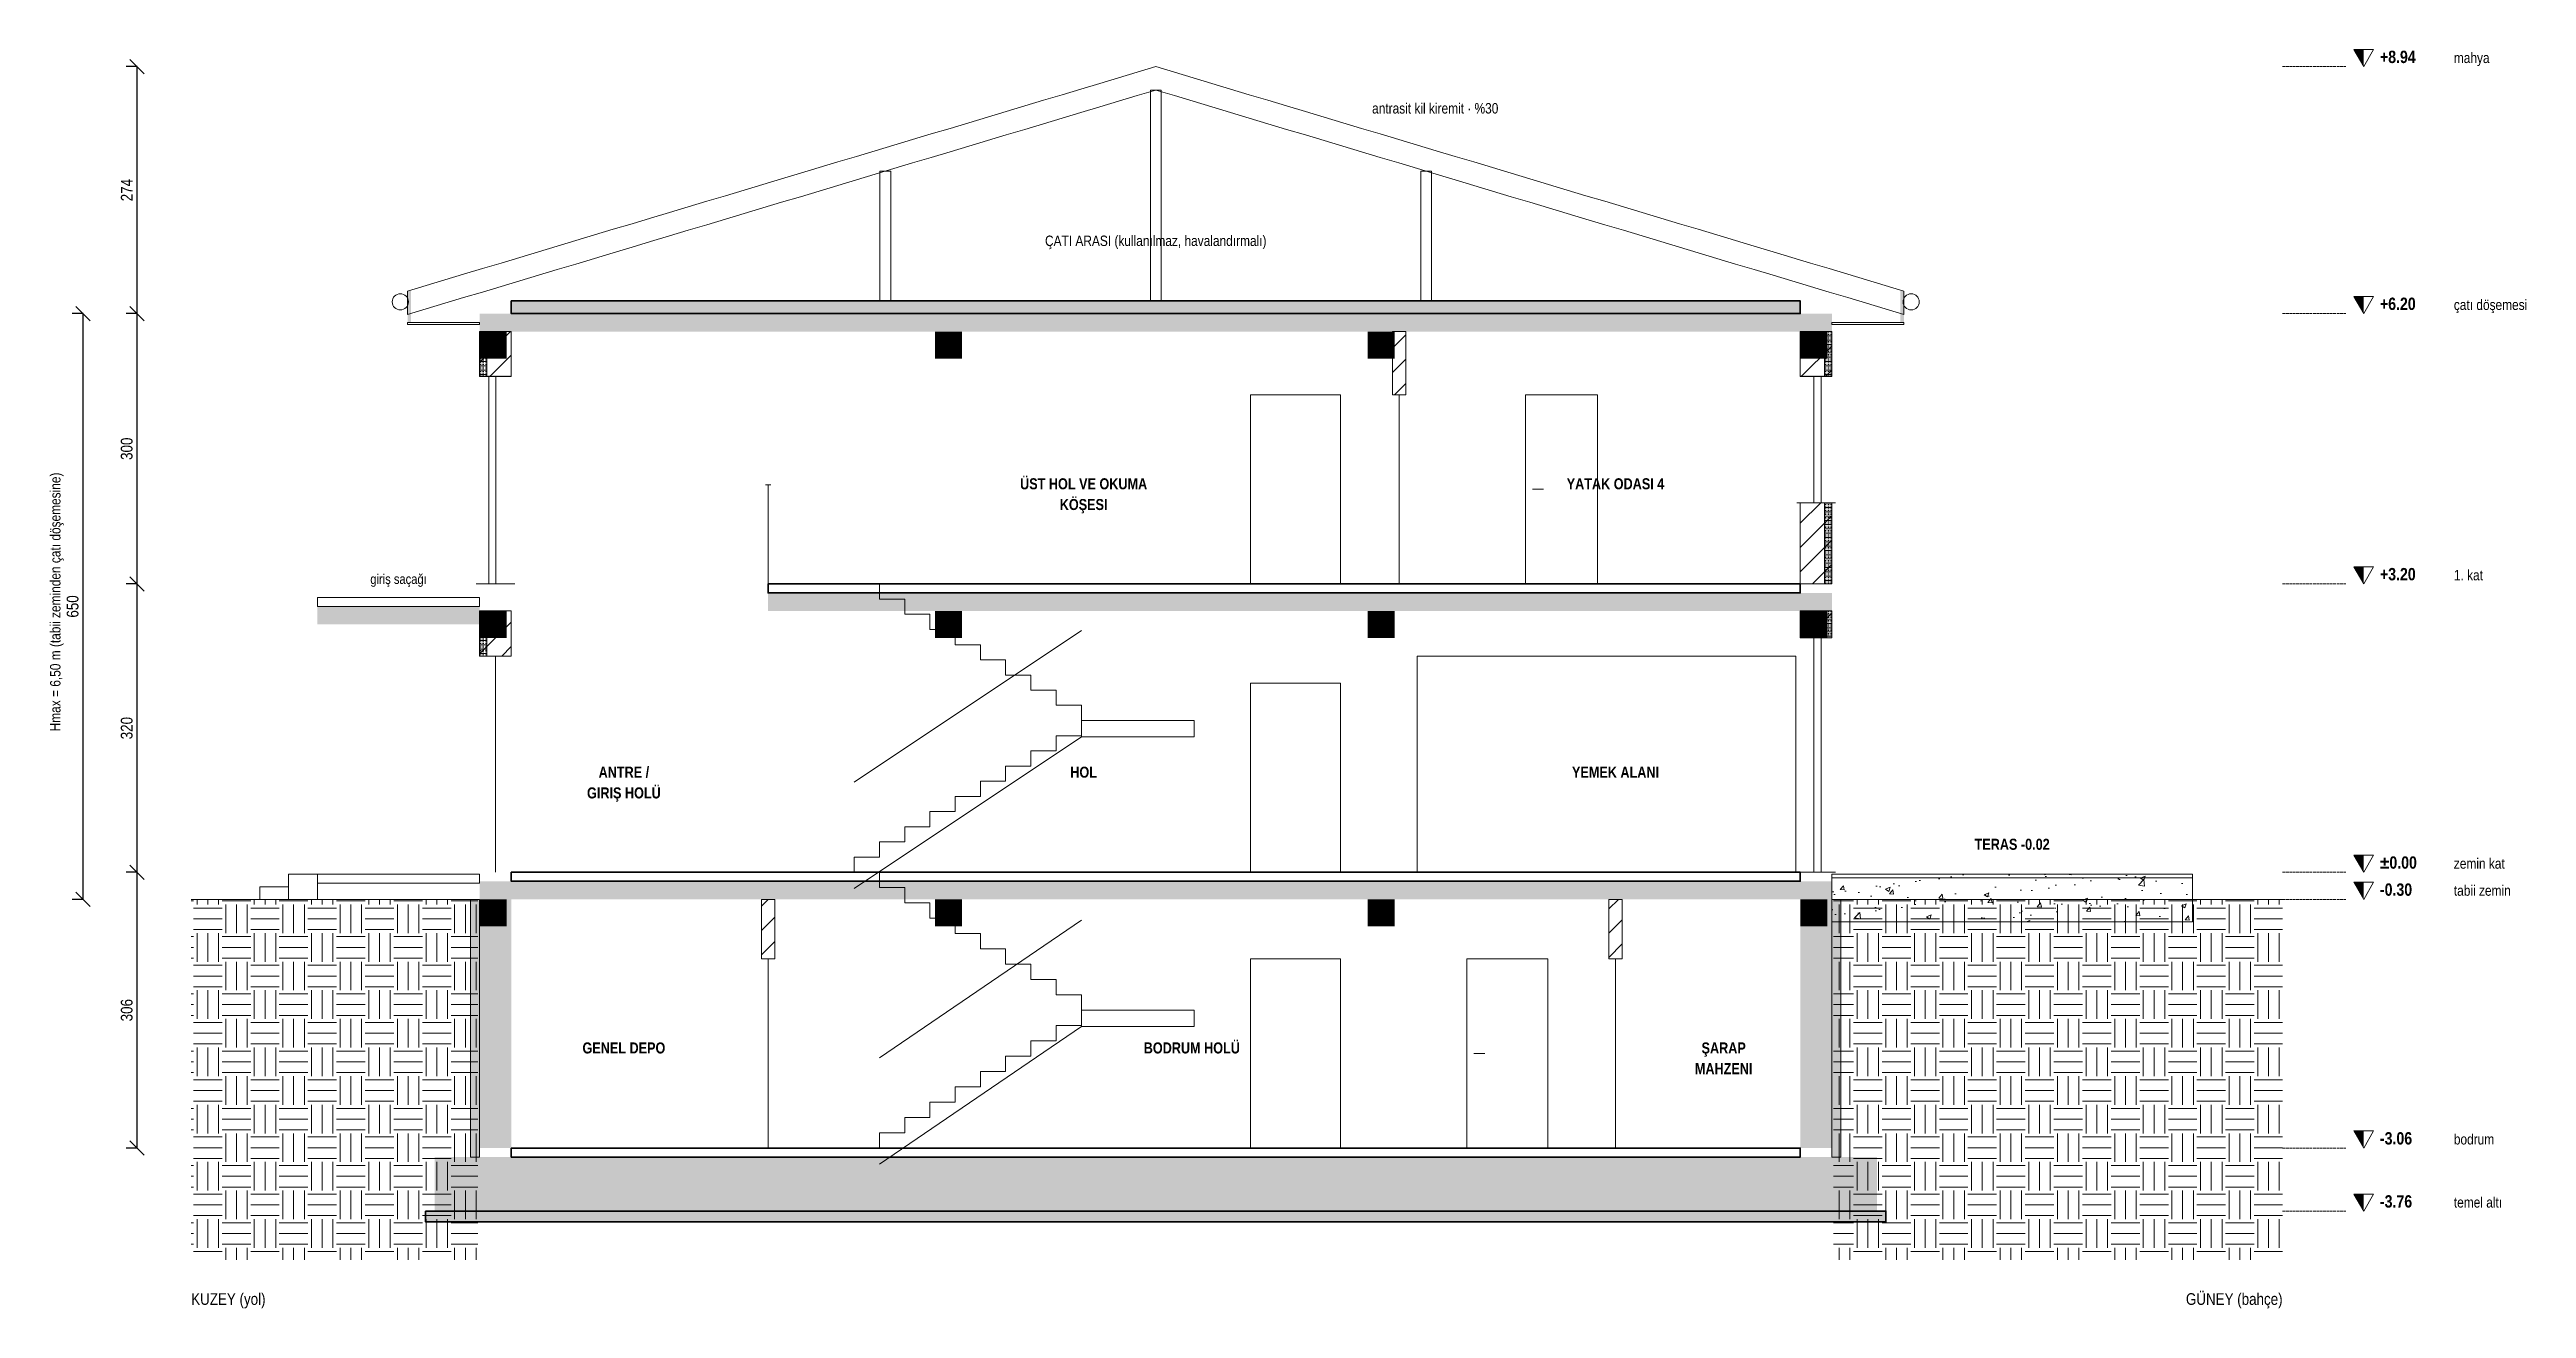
# Model space of a CAD drawing. Header units: centimetres. Extents: x -477 to 2271, y -484 to 913.
import ezdxf
from ezdxf.enums import TextEntityAlignment as Align

# ---------------------------------------------------------------- set-up
doc = ezdxf.new("R2010")
doc.units = ezdxf.units.CM
doc.header["$LTSCALE"] = 0.25
doc.linetypes.add('ACAD_ISO02W100', pattern=[15, 12, -3])
for name, color, linetype, lineweight in [('M-CKAP-KIREMIT', 66, 'Continuous', 9), ('M-CKAP-KIREMIT-2', 66, 'Continuous', 9), ('M-CKAP-KIREMIT-T', 8, 'Continuous', 5), ('M-CTAS-AHSAP', 234, 'Continuous', 20), ('M-CVRE-ZEMIN', 45, 'Continuous', 18), ('M-CVRE-ZEMIN-T', 8, 'Continuous', 5), ('M-DUVA-GAZBETON', 64, 'Continuous', 20), ('M-DUVA-GAZBETON-T', 8, 'Continuous', 5), ('M-GOST-DISOLCU', 40, 'Continuous', 9), ('M-GOST-KESITKOT', 46, 'Continuous', 9), ('M-GOST-MAHALPOZ', 7, 'Continuous', 9), ('M-GOST-YAZI', 2, 'Continuous', 9), ('M-ISYA-TASYUNU-T', 8, 'Continuous', 5), ('M-KALD-TAS', 45, 'Continuous', 9), ('M-KALD-TAS-T', 8, 'Continuous', 5), ('M-KORK-CAM', 100, 'Continuous', 9), ('M-MERD-BETONARME-2', 6, 'Continuous', 9), ('M-PNKS-ALUMINYUM', 171, 'Continuous', 9), ('M-PNKS-ALUMINYUM-2', 171, 'Continuous', 9), ('M-TASI-BETONARME', 5, 'Continuous', 35), ('M-TASI-BETONARME-T', 250, 'Continuous', 5)]:
    doc.layers.add(name, color=color, linetype=linetype, lineweight=lineweight)
doc.styles.add('YAZI', font='arialn.ttf')
doc.styles.add('YAZI-KALIN', font='arialnb.ttf')
doc.dimstyles.new('MIMARI-1-100', dxfattribs={"dimscale": 10, "dimtxt": 1.296, "dimasz": 2.5, "dimexe": 1.2, "dimexo": 0, "dimgap": 0.5, "dimtad": 1, "dimdec": 0, "dimtxsty": 'YAZI', "dimtsz": 0.8, "dimcen": 2.5, "dimclrd": 256, "dimclre": 256, "dimclrt": 256, "dimazin": 3, "dimtfac": 1, "dimtmove": 0, "dimatfit": 3, "dimarcsym": 0})

msp = doc.modelspace()

# ---------------------------------------------------------------- texts
at = {"layer": 'M-GOST-KESITKOT'}
for s, height, style, p in [('+8.94', 13.68, 'YAZI-KALIN', (2108, 898)), ('mahya', 11.52, 'YAZI', (2190, 898)), ('+6.20', 13.68, 'YAZI-KALIN', (2108, 624)), ('çatı döşemesi', 11.52, 'YAZI', (2190, 624)), ('+3.20', 13.68, 'YAZI-KALIN', (2108, 324)), ('1. kat', 11.52, 'YAZI', (2190, 324)), ('%%p0.00', 13.68, 'YAZI-KALIN', (2108, 4)), ('zemin kat', 11.52, 'YAZI', (2190, 4)), ('-0.30', 13.68, 'YAZI-KALIN', (2108, -26)), ('tabii zemin', 11.52, 'YAZI', (2190, -26)), ('-3.06', 13.68, 'YAZI-KALIN', (2108, -302)), ('bodrum', 11.52, 'YAZI', (2190, -302)), ('-3.76', 13.68, 'YAZI-KALIN', (2108, -372)), ('temel altı', 11.52, 'YAZI', (2190, -372))]:
    msp.add_text(s, height=height, dxfattribs=dict(at, style=style)).set_placement(p)
at = {"layer": 'M-GOST-KESITKOT', "style": 'YAZI'}
msp.add_text('Hmax = 6,50 m (tabii zeminden çatı döşemesine)', height=11.52, rotation=90, dxfattribs=at).set_placement((-465, 300), align=Align.CENTER)
at = {"layer": 'M-GOST-MAHALPOZ', "style": 'YAZI-KALIN'}
for s, p in [('ÜST HOL VE OKUMA', (670, 425)), ('KÖŞESI', (670, 402)), ('YATAK ODASI 4', (1260, 425)), ('ANTRE /', (160, 105)), ('HOL', (670, 105)), ('YEMEK ALANI', (1260, 105)), ('GIRIŞ HOLÜ', (160, 82)), ('GENEL DEPO', (160, -201)), ('BODRUM HOLÜ', (790, -201)), ('ŞARAP', (1380, -201)), ('MAHZENI', (1380, -224))]:
    msp.add_text(s, height=12.24, dxfattribs=at).set_placement(p, align=Align.CENTER)
at = {"layer": 'M-GOST-YAZI', "style": 'YAZI'}
for s, height, p in [('antrasit kil kiremit · %30', 11.52, (990, 842)), ('KUZEY (yol)', 12.96, (-320, -480))]:
    msp.add_text(s, height=height, dxfattribs=at).set_placement(p)
at = {"layer": 'M-GOST-YAZI'}
for s, height, style, p in [('ÇATI ARASI (kullanılmaz, havalandırmalı)', 11.52, 'YAZI', (750, 695)), ('giriş saçağı', 10.8, 'YAZI', (-90, 320)), ('TERAS -0.02', 12.24, 'YAZI-KALIN', (1700, 25))]:
    msp.add_text(s, height=height, dxfattribs=dict(at, style=style)).set_placement(p, align=Align.CENTER)
at = {"layer": 'M-GOST-YAZI', "style": 'YAZI'}
msp.add_text('GÜNEY (bahçe)', height=12.96, dxfattribs=at).set_placement((2000, -480), align=Align.RIGHT)

# ---------------------------------------------------------------- dimensions: what is measured, and where the dimension line sits
at = {"layer": 'M-GOST-DISOLCU'}
for base, p1, p2 in [((-380, 620), (-380, 620), (-380, 894)), ((-440, -30), (-440, -30), (-440, 620)), ((-380, 320), (-380, 320), (-380, 620)), ((-380, 0), (-380, 0), (-380, 320)), ((-380, -306), (-380, -306), (-380, 0))]:
    msp.add_linear_dim(base=base, p1=p1, p2=p2, angle=90, dimstyle='MIMARI-1-100', dxfattribs=at).render()

# ---------------------------------------------------------------- hatches: boundary and pattern name
at = {"layer": 'M-CKAP-KIREMIT-T'}
h = msp.add_hatch(color=256, dxfattribs=at)
h.dxf.hatch_style = 1
h.paths.add_polyline_path([(-80, 645), (-76, 645), (-76, 610), (-80, 610)])
h = msp.add_hatch(color=256, dxfattribs=at)
h.dxf.hatch_style = 1
h.paths.add_polyline_path([(1576, 645), (1580, 645), (1580, 610), (1576, 610)])
at = {"layer": 'M-CVRE-ZEMIN-T'}
h = msp.add_hatch(dxfattribs=at)
h.set_pattern_fill('EARTH', scale=5)
h.paths.add_polyline_path([(-320, -30), (-2, -30), (-2, -430), (-320, -430)])
h = msp.add_hatch(dxfattribs=at)
h.set_pattern_fill('EARTH', scale=5)
h.paths.add_polyline_path([(1502, -30), (2000, -30), (2000, -430), (1502, -430)])
at = {"layer": 'M-DUVA-GAZBETON-T'}
h = msp.add_hatch(dxfattribs=at)
h.set_pattern_fill('ANSI31', scale=6)
h.paths.add_polyline_path([(0, 600), (35, 600), (35, 550), (0, 550)])
h = msp.add_hatch(dxfattribs=at)
h.set_pattern_fill('ANSI31', scale=6)
h.paths.add_polyline_path([(1012.5, 600), (1027.5, 600), (1027.5, 530), (1012.5, 530)])
h = msp.add_hatch(dxfattribs=at)
h.set_pattern_fill('ANSI31', scale=6)
h.paths.add_polyline_path([(1465, 600), (1500, 600), (1500, 550), (1465, 550)])
h = msp.add_hatch(dxfattribs=at)
h.set_pattern_fill('ANSI31', scale=6)
h.paths.add_polyline_path([(1465, 410), (1500, 410), (1500, 320), (1465, 320)])
h = msp.add_hatch(dxfattribs=at)
h.set_pattern_fill('ANSI31', scale=6)
h.paths.add_polyline_path([(0, 290), (35, 290), (35, 240), (0, 240)])
h = msp.add_hatch(dxfattribs=at)
h.set_pattern_fill('ANSI31', scale=6)
h.paths.add_polyline_path([(1465, 290), (1500, 290), (1500, 260), (1465, 260)])
h = msp.add_hatch(color=256, dxfattribs=at)
h.dxf.hatch_style = 1
h.paths.add_polyline_path([(0, -30), (35, -30), (35, -306), (0, -306)])
h = msp.add_hatch(dxfattribs=at)
h.set_pattern_fill('ANSI31', scale=6)
h.paths.add_polyline_path([(312.5, -30), (327.5, -30), (327.5, -96), (312.5, -96)])
h = msp.add_hatch(dxfattribs=at)
h.set_pattern_fill('ANSI31', scale=6)
h.paths.add_polyline_path([(1252.5, -30), (1267.5, -30), (1267.5, -96), (1252.5, -96)])
h = msp.add_hatch(color=256, dxfattribs=at)
h.dxf.hatch_style = 1
h.paths.add_polyline_path([(1465, -30), (1500, -30), (1500, -306), (1465, -306)])
at = {"layer": 'M-GOST-KESITKOT'}
h = msp.add_hatch(color=256, dxfattribs=at)
h.dxf.hatch_style = 1
h.paths.add_polyline_path([(2079, 913), (2090, 913), (2090, 894)])
h = msp.add_hatch(color=256, dxfattribs=at)
h.dxf.hatch_style = 1
h.paths.add_polyline_path([(2079, 639), (2090, 639), (2090, 620)])
h = msp.add_hatch(color=256, dxfattribs=at)
h.dxf.hatch_style = 1
h.paths.add_polyline_path([(2079, 339), (2090, 339), (2090, 320)])
h = msp.add_hatch(color=256, dxfattribs=at)
h.dxf.hatch_style = 1
h.paths.add_polyline_path([(2079, 19), (2090, 19), (2090, 0)])
h = msp.add_hatch(color=256, dxfattribs=at)
h.dxf.hatch_style = 1
h.paths.add_polyline_path([(2079, -11), (2090, -11), (2090, -30)])
h = msp.add_hatch(color=256, dxfattribs=at)
h.dxf.hatch_style = 1
h.paths.add_polyline_path([(2079, -287), (2090, -287), (2090, -306)])
h = msp.add_hatch(color=256, dxfattribs=at)
h.dxf.hatch_style = 1
h.paths.add_polyline_path([(2079, -357), (2090, -357), (2090, -376)])
at = {"layer": 'M-ISYA-TASYUNU-T'}
h = msp.add_hatch(dxfattribs=at)
h.set_pattern_fill('INSUL', scale=0.5)
h.paths.add_polyline_path([(35, 634), (1465, 634), (1465, 620), (35, 620)])
h = msp.add_hatch(dxfattribs=at)
h.set_pattern_fill('INSUL', scale=0.5)
h.paths.add_polyline_path([(0, 600), (8, 600), (8, 550), (0, 550)])
h = msp.add_hatch(dxfattribs=at)
h.set_pattern_fill('INSUL', scale=0.5)
h.paths.add_polyline_path([(1492, 600), (1500, 600), (1500, 550), (1492, 550)])
h = msp.add_hatch(dxfattribs=at)
h.set_pattern_fill('INSUL', scale=0.5)
h.paths.add_polyline_path([(1492, 410), (1500, 410), (1500, 320), (1492, 320)])
h = msp.add_hatch(dxfattribs=at)
h.set_pattern_fill('INSUL', scale=0.5)
h.paths.add_polyline_path([(0, 290), (8, 290), (8, 240), (0, 240)])
h = msp.add_hatch(dxfattribs=at)
h.set_pattern_fill('INSUL', scale=0.5)
h.paths.add_polyline_path([(1492, 290), (1500, 290), (1500, 260), (1492, 260)])
h = msp.add_hatch(dxfattribs=at)
h.set_pattern_fill('INSUL', scale=0.5)
h.paths.add_polyline_path([(-10, -30), (0, -30), (0, -316), (-10, -316)])
h = msp.add_hatch(dxfattribs=at)
h.set_pattern_fill('INSUL', scale=0.5)
h.paths.add_polyline_path([(1500, -30), (1510, -30), (1510, -316), (1500, -316)])
at = {"layer": 'M-KALD-TAS-T'}
h = msp.add_hatch(color=256, dxfattribs=at)
h.dxf.hatch_style = 1
h.paths.add_polyline_path([(-180, 295), (0, 295), (0, 275), (-180, 275)])
at = {"layer": 'M-PNKS-ALUMINYUM'}
h = msp.add_hatch(color=256, dxfattribs=at)
h.dxf.hatch_style = 1
h.paths.add_polyline_path([(0, 552), (35, 552), (35, 550), (0, 550)])
h = msp.add_hatch(color=256, dxfattribs=at)
h.dxf.hatch_style = 1
h.paths.add_polyline_path([(1465, 552), (1500, 552), (1500, 550), (1465, 550)])
h = msp.add_hatch(color=256, dxfattribs=at)
h.dxf.hatch_style = 1
h.paths.add_polyline_path([(1465, 262), (1500, 262), (1500, 260), (1465, 260)])
at = {"layer": 'M-TASI-BETONARME-T'}
h = msp.add_hatch(color=256, dxfattribs=at)
h.dxf.hatch_style = 1
h.paths.add_polyline_path([(0, 620), (1500, 620), (1500, 600), (0, 600)])
h = msp.add_hatch(color=256, dxfattribs=at)
h.dxf.hatch_style = 1
h.paths.add_polyline_path([(0, 600), (30, 600), (30, 570), (0, 570)])
h = msp.add_hatch(color=256, dxfattribs=at)
h.dxf.hatch_style = 1
h.paths.add_polyline_path([(505, 600), (535, 600), (535, 570), (505, 570)])
h = msp.add_hatch(color=256, dxfattribs=at)
h.dxf.hatch_style = 1
h.paths.add_polyline_path([(985, 600), (1015, 600), (1015, 570), (985, 570)])
h = msp.add_hatch(color=256, dxfattribs=at)
h.dxf.hatch_style = 1
h.paths.add_polyline_path([(1465, 600), (1495, 600), (1495, 570), (1465, 570)])
h = msp.add_hatch(color=256, dxfattribs=at)
h.dxf.hatch_style = 1
h.paths.add_polyline_path([(320, 310), (1500, 310), (1500, 290), (320, 290)])
h = msp.add_hatch(color=256, dxfattribs=at)
h.dxf.hatch_style = 1
h.paths.add_polyline_path([(0, 290), (30, 290), (30, 260), (0, 260)])
h = msp.add_hatch(color=256, dxfattribs=at)
h.dxf.hatch_style = 1
h.paths.add_polyline_path([(505, 290), (535, 290), (535, 260), (505, 260)])
h = msp.add_hatch(color=256, dxfattribs=at)
h.dxf.hatch_style = 1
h.paths.add_polyline_path([(985, 290), (1015, 290), (1015, 260), (985, 260)])
h = msp.add_hatch(color=256, dxfattribs=at)
h.dxf.hatch_style = 1
h.paths.add_polyline_path([(1465, 290), (1495, 290), (1495, 260), (1465, 260)])
h = msp.add_hatch(color=256, dxfattribs=at)
h.dxf.hatch_style = 1
h.paths.add_polyline_path([(0, -10), (1500, -10), (1500, -30), (0, -30)])
h = msp.add_hatch(dxfattribs=at)
h.set_pattern_fill('AR-CONC', scale=0.3)
h.paths.add_polyline_path([(1500, -2), (1900, -2), (1900, -55), (1500, -55)])
h = msp.add_hatch(color=256, dxfattribs=at)
h.dxf.hatch_style = 1
h.paths.add_polyline_path([(0, -30), (30, -30), (30, -60), (0, -60)])
h = msp.add_hatch(color=256, dxfattribs=at)
h.dxf.hatch_style = 1
h.paths.add_polyline_path([(505, -30), (535, -30), (535, -60), (505, -60)])
h = msp.add_hatch(color=256, dxfattribs=at)
h.dxf.hatch_style = 1
h.paths.add_polyline_path([(985, -30), (1015, -30), (1015, -60), (985, -60)])
h = msp.add_hatch(color=256, dxfattribs=at)
h.dxf.hatch_style = 1
h.paths.add_polyline_path([(1465, -30), (1495, -30), (1495, -60), (1465, -60)])
h = msp.add_hatch(color=256, dxfattribs=at)
h.dxf.hatch_style = 1
h.paths.add_polyline_path([(-50, -316), (1550, -316), (1550, -376), (-50, -376)])
h = msp.add_hatch(dxfattribs=at)
h.set_pattern_fill('AR-CONC', scale=0.3)
h.paths.add_polyline_path([(-60, -376), (1560, -376), (1560, -388), (-60, -388)])

# ---------------------------------------------------------------- linework, layer by layer
at = {"layer": 'M-CKAP-KIREMIT'}
for points in [[(-80, 610), (0, 610), (0, 608), (-80, 608)], [(1500, 610), (1580, 610), (1580, 608), (1500, 608)]]:
    msp.add_lwpolyline(points, close=True, dxfattribs=at)
for centre in [(-88, 633), (1588, 633)]:
    msp.add_circle(centre, 9, dxfattribs=at)
at = {"layer": 'M-CKAP-KIREMIT-2'}
msp.add_lwpolyline([(-80, 645), (-59.2, 651.2), (-38.5, 657.4), (-17.8, 663.7), (3, 669.9), (23.8, 676.1), (44.5, 682.4), (65.3, 688.6), (86, 694.8), (106.8, 701), (127.5, 707.2), (148.2, 713.5), (169, 719.7), (189.7, 725.9), (210.5, 732.2), (231.2, 738.4), (252, 744.6), (272.8, 750.8), (293.5, 757), (314.2, 763.3), (335, 769.5), (355.8, 775.7), (376.5, 782), (397.2, 788.2), (418, 794.4), (438.8, 800.6), (459.5, 806.9), (480.3, 813.1), (501, 819.3), (521.8, 825.5), (542.5, 831.7), (563.2, 838), (584, 844.2), (604.8, 850.4), (625.5, 856.7), (646.2, 862.9), (667, 869.1), (687.8, 875.3), (708.5, 881.5), (729.3, 887.8), (750, 894), (770.7, 887.8), (791.5, 881.5), (812.3, 875.3), (833, 869.1), (853.8, 862.9), (874.5, 856.7), (895.2, 850.4), (916, 844.2), (936.8, 838), (957.5, 831.7), (978.2, 825.5), (999, 819.3), (1019.8, 813.1), (1040.5, 806.9), (1061.2, 800.6), (1082, 794.4), (1102.8, 788.2), (1123.5, 782), (1144.2, 775.7), (1165, 769.5), (1185.8, 763.3), (1206.5, 757), (1227.2, 750.8), (1248, 744.6), (1268.8, 738.4), (1289.5, 732.2), (1310.2, 725.9), (1331, 719.7), (1351.8, 713.5), (1372.5, 707.2), (1393.2, 701), (1414, 694.8), (1434.8, 688.6), (1455.5, 682.4), (1476.2, 676.1), (1497, 669.9), (1517.8, 663.7), (1538.5, 657.4), (1559.2, 651.2), (1580, 645), (1580, 619), (1559.2, 625.2), (1538.5, 631.4), (1517.8, 637.7), (1497, 643.9), (1476.2, 650.1), (1455.5, 656.4), (1434.8, 662.6), (1414, 668.8), (1393.2, 675), (1372.5, 681.2), (1351.8, 687.5), (1331, 693.7), (1310.2, 699.9), (1289.5, 706.2), (1268.8, 712.4), (1248, 718.6), (1227.2, 724.8), (1206.5, 731.1), (1185.8, 737.3), (1165, 743.5), (1144.2, 749.7), (1123.5, 756), (1102.8, 762.2), (1082, 768.4), (1061.2, 774.6), (1040.5, 780.9), (1019.8, 787.1), (999, 793.3), (978.2, 799.5), (957.5, 805.7), (936.8, 812), (916, 818.2), (895.2, 824.4), (874.5, 830.7), (853.8, 836.9), (833, 843.1), (812.3, 849.3), (791.5, 855.6), (770.7, 861.8), (750, 868), (729.3, 861.8), (708.5, 855.6), (687.8, 849.3), (667, 843.1), (646.2, 836.9), (625.5, 830.7), (604.8, 824.4), (584, 818.2), (563.2, 812), (542.5, 805.7), (521.8, 799.5), (501, 793.3), (480.3, 787.1), (459.5, 780.9), (438.8, 774.6), (418, 768.4), (397.2, 762.2), (376.5, 756), (355.8, 749.7), (335, 743.5), (314.2, 737.3), (293.5, 731.1), (272.8, 724.8), (252, 718.6), (231.2, 712.4), (210.5, 706.2), (189.7, 699.9), (169, 693.7), (148.2, 687.5), (127.5, 681.2), (106.8, 675), (86, 668.8), (65.3, 662.6), (44.5, 656.4), (23.8, 650.1), (3, 643.9), (-17.8, 637.7), (-38.5, 631.4), (-59.2, 625.2), (-80, 619)], close=True, dxfattribs=at)
msp.add_lwpolyline([(-80, 645), (-59.2, 651.2), (-38.5, 657.4), (-17.8, 663.7), (3, 669.9), (23.8, 676.1), (44.5, 682.4), (65.3, 688.6), (86, 694.8), (106.8, 701), (127.5, 707.2), (148.2, 713.5), (169, 719.7), (189.7, 725.9), (210.5, 732.2), (231.2, 738.4), (252, 744.6), (272.8, 750.8), (293.5, 757), (314.2, 763.3), (335, 769.5), (355.8, 775.7), (376.5, 782), (397.2, 788.2), (418, 794.4), (438.8, 800.6), (459.5, 806.9), (480.3, 813.1), (501, 819.3), (521.8, 825.5), (542.5, 831.7), (563.2, 838), (584, 844.2), (604.8, 850.4), (625.5, 856.7), (646.2, 862.9), (667, 869.1), (687.8, 875.3), (708.5, 881.5), (729.3, 887.8), (750, 894), (770.7, 887.8), (791.5, 881.5), (812.3, 875.3), (833, 869.1), (853.8, 862.9), (874.5, 856.7), (895.2, 850.4), (916, 844.2), (936.8, 838), (957.5, 831.7), (978.2, 825.5), (999, 819.3), (1019.8, 813.1), (1040.5, 806.9), (1061.2, 800.6), (1082, 794.4), (1102.8, 788.2), (1123.5, 782), (1144.2, 775.7), (1165, 769.5), (1185.8, 763.3), (1206.5, 757), (1227.2, 750.8), (1248, 744.6), (1268.8, 738.4), (1289.5, 732.2), (1310.2, 725.9), (1331, 719.7), (1351.8, 713.5), (1372.5, 707.2), (1393.2, 701), (1414, 694.8), (1434.8, 688.6), (1455.5, 682.4), (1476.2, 676.1), (1497, 669.9), (1517.8, 663.7), (1538.5, 657.4), (1559.2, 651.2), (1580, 645)], dxfattribs=at)
at = {"layer": 'M-CTAS-AHSAP'}
for points in [[(744, 868), (756, 868), (756, 634), (744, 634)], [(444, 778), (456, 778), (456, 634), (444, 634)], [(1044, 778), (1056, 778), (1056, 634), (1044, 634)]]:
    msp.add_lwpolyline(points, close=True, dxfattribs=at)
at = {"layer": 'M-CVRE-ZEMIN'}
for p, q in [((-320, -30), (0, -30)), ((1500, -30), (2000, -30))]:
    msp.add_line(p, q, dxfattribs=at)
at = {"layer": 'M-DUVA-GAZBETON'}
msp.add_line((317, 430), (323, 430), dxfattribs=at)
for points in [[(0, 600), (35, 600), (35, 550), (0, 550)], [(0, 600), (8, 600), (8, 550), (0, 550)], [(1012.5, 600), (1027.5, 600), (1027.5, 530), (1012.5, 530)], [(1465, 600), (1500, 600), (1500, 550), (1465, 550)], [(1492, 600), (1500, 600), (1500, 550), (1492, 550)], [(1465, 410), (1500, 410), (1500, 320), (1465, 320)], [(1492, 410), (1500, 410), (1500, 320), (1492, 320)], [(0, 290), (35, 290), (35, 240), (0, 240)], [(0, 290), (8, 290), (8, 240), (0, 240)], [(1465, 290), (1500, 290), (1500, 260), (1465, 260)], [(1492, 290), (1500, 290), (1500, 260), (1492, 260)], [(-10, -30), (0, -30), (0, -316), (-10, -316)], [(312.5, -30), (327.5, -30), (327.5, -96), (312.5, -96)], [(1252.5, -30), (1267.5, -30), (1267.5, -96), (1252.5, -96)], [(1500, -30), (1510, -30), (1510, -316), (1500, -316)]]:
    msp.add_lwpolyline(points, close=True, dxfattribs=at)
at = {"layer": 'M-GOST-KESITKOT', "linetype": 'ACAD_ISO02W100'}
for p, q in [((2000, 894), (2070, 894)), ((2000, 620), (2070, 620)), ((2000, 320), (2070, 320)), ((2000, 0), (2070, 0)), ((2000, -30), (2070, -30)), ((2000, -306), (2070, -306)), ((2000, -376), (2070, -376))]:
    msp.add_line(p, q, dxfattribs=at)
at = {"layer": 'M-GOST-KESITKOT'}
for points in [[(2079, 913), (2101, 913), (2090, 894)], [(2079, 639), (2101, 639), (2090, 620)], [(2079, 339), (2101, 339), (2090, 320)], [(2079, 19), (2101, 19), (2090, 0)], [(2079, -11), (2101, -11), (2090, -30)], [(2079, -287), (2101, -287), (2090, -306)], [(2079, -357), (2101, -357), (2090, -376)]]:
    msp.add_lwpolyline(points, close=True, dxfattribs=at)
at = {"layer": 'M-KALD-TAS'}
for points in [[(-180, 305), (0, 305), (0, 295), (-180, 295)], [(-244, -16), (-212, -16), (-212, -30), (-244, -30)], [(-212, -2), (-180, -2), (-180, -30), (-212, -30)], [(-180, -2), (0, -2), (0, -12), (-180, -12)], [(1500, -2), (1900, -2), (1900, -55), (1500, -55)], [(1500, -2), (1900, -2), (1900, -6), (1500, -6)]]:
    msp.add_lwpolyline(points, close=True, dxfattribs=at)
at = {"layer": 'M-KORK-CAM'}
for p, q in [((320, 320), (320, 430)), ((415.5, 100), (667.5, 268.4)), ((443.5, -206), (667.5, -53))]:
    msp.add_line(p, q, dxfattribs=at)
at = {"layer": 'M-MERD-BETONARME-2'}
for p, q in [((415.5, -18), (667.5, 150.4)), ((443.5, -324), (667.5, -171))]:
    msp.add_line(p, q, dxfattribs=at)
for points in [[(667.5, 168.4), (667.5, 185.3), (639.5, 185.3), (639.5, 202.1), (611.5, 202.1), (611.5, 218.9), (583.5, 218.9), (583.5, 235.8), (555.5, 235.8), (555.5, 252.6), (527.5, 252.6), (527.5, 269.5), (499.5, 269.5), (499.5, 286.3), (471.5, 286.3), (471.5, 303.2), (443.5, 303.2), (443.5, 320), (443.5, 320)], [(415.5, 0), (415.5, 16.8), (443.5, 16.8), (443.5, 33.7), (471.5, 33.7), (471.5, 50.5), (499.5, 50.5), (499.5, 67.4), (527.5, 67.4), (527.5, 84.2), (555.5, 84.2), (555.5, 101.1), (583.5, 101.1), (583.5, 117.9), (611.5, 117.9), (611.5, 134.7), (639.5, 134.7), (639.5, 151.6), (667.5, 151.6), (667.5, 168.4), (667.5, 168.4), (792.5, 168.4)], [(667.5, -153), (667.5, -136), (639.5, -136), (639.5, -119), (611.5, -119), (611.5, -102), (583.5, -102), (583.5, -85), (555.5, -85), (555.5, -68), (527.5, -68), (527.5, -51), (499.5, -51), (499.5, -34), (471.5, -34), (471.5, -17), (443.5, -17), (443.5, 0), (443.5, 0)], [(443.5, -306), (443.5, -289), (471.5, -289), (471.5, -272), (499.5, -272), (499.5, -255), (527.5, -255), (527.5, -238), (555.5, -238), (555.5, -221), (583.5, -221), (583.5, -204), (611.5, -204), (611.5, -187), (639.5, -187), (639.5, -170), (667.5, -170), (667.5, -153), (667.5, -153), (792.5, -153)]]:
    msp.add_lwpolyline(points, dxfattribs=at)
for points in [[(667.5, 168.4), (792.5, 168.4), (792.5, 150.4), (667.5, 150.4)], [(667.5, -153), (792.5, -153), (792.5, -171), (667.5, -171)]]:
    msp.add_lwpolyline(points, close=True, dxfattribs=at)
at = {"layer": 'M-PNKS-ALUMINYUM'}
for p, q in [((1020, 320), (1020, 530)), ((1461, 410), (1504, 410)), ((-4, 320), (39, 320)), ((17.5, 0), (17.5, 240)), ((1461, 0), (1504, 0)), ((320, -306), (320, -96)), ((1260, -306), (1260, -96))]:
    msp.add_line(p, q, dxfattribs=at)
for points in [[(10, 550), (18, 550), (18, 320), (10, 320)], [(1480, 550), (1488, 550), (1488, 410), (1480, 410)], [(1480, 260), (1488, 260), (1488, 0), (1480, 0)]]:
    msp.add_lwpolyline(points, close=True, dxfattribs=at)
at = {"layer": 'M-PNKS-ALUMINYUM-2'}
for p, q in [((1168, 425), (1180, 425)), ((1103, -201), (1115, -201))]:
    msp.add_line(p, q, dxfattribs=at)
for points in [[(855, 530), (955, 530), (955, 320), (855, 320)], [(1160, 530), (1240, 530), (1240, 320), (1160, 320)], [(1040, 240), (1460, 240), (1460, 0), (1040, 0)], [(855, 210), (955, 210), (955, 0), (855, 0)], [(855, -96), (955, -96), (955, -306), (855, -306)], [(1095, -96), (1185, -96), (1185, -306), (1095, -306)]]:
    msp.add_lwpolyline(points, close=True, dxfattribs=at)
at = {"layer": 'M-TASI-BETONARME'}
for points in [[(35, 634), (1465, 634), (1465, 620), (35, 620)], [(320, 320), (1465, 320), (1465, 310), (320, 310)], [(35, 0), (1465, 0), (1465, -10), (35, -10)], [(35, -306), (1465, -306), (1465, -316), (35, -316)], [(-60, -376), (1560, -376), (1560, -388), (-60, -388)]]:
    msp.add_lwpolyline(points, close=True, dxfattribs=at)

msp.set_redraw_order([(e.dxf.handle, doc.entitydb.next_handle()) for e in msp.query("TEXT MTEXT ATTDEF DIMENSION ARC_DIMENSION")])  # texts and dimensions are drawn at this point

doc.saveas('drawing.dxf')
